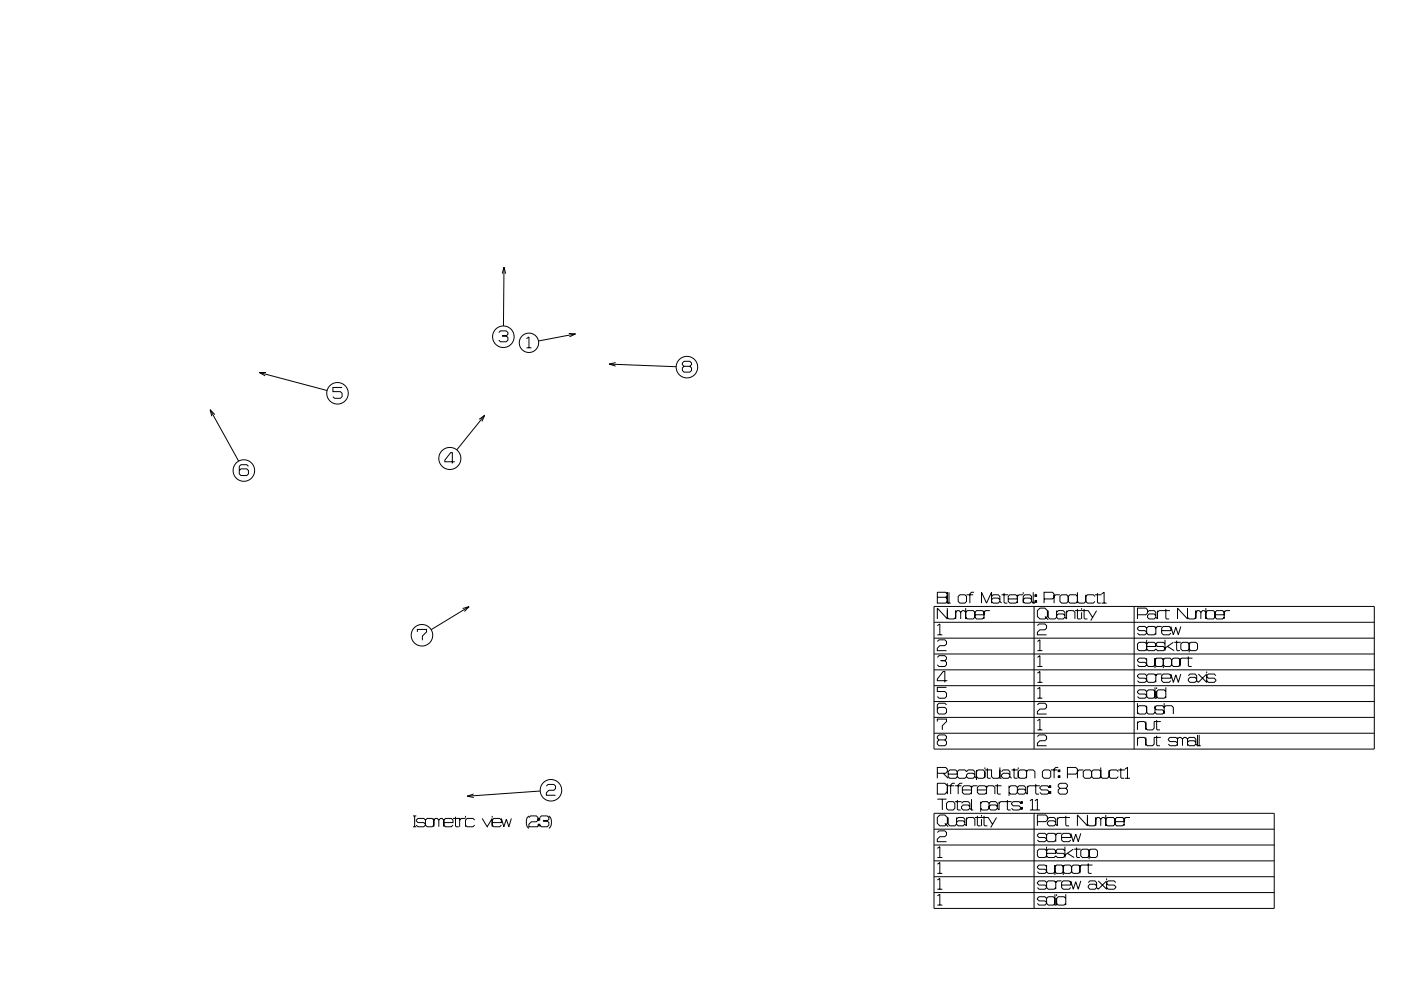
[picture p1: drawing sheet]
<svg xmlns="http://www.w3.org/2000/svg" width="420mm" height="297mm" viewBox="0 0 420 297" stroke-linecap="round" stroke-linejoin="round" font-family="sans-serif">
<g fill="none" stroke="#000" stroke-width=".3">
<path d="M149.5 99.7l.5-.5h1.8l.5 .5v.5l-.5 .5h-1.3h1.3l.5 .5v.7l-.5 .5h-1.8l-.5-.5M150.6 82l.5-1.9 .5 1.9M151.1 80.1l-.2 17.6M170.5 99.9l2 .2-1.8 .9M77.8 111.6l20.3 5.4M79.8 111.6h-2l1.7 1M102.6 116.1h-2.8v1.3h2.3l.5 .5v1l-.5 .5h-1.8l-.5-.5M157.8 101.5l.8-.5v3.2M157.8 104.2h1.5M172.5 100.1l-11.1 2.1M182.6 109.1l20.1 .8M184.6 108.7l-2 .4 1.9 .6"/>
<path d="M204.6 108.8l.5-.5h1.7l.5 .5v.5l-.5 .5h-1.7l-.5-.5zM205.1 109.8l-.5 .5v.7l.5 .5h1.7l.5-.5v-.7l-.5-.5M63 122.8l8.5 15.4M64.4 124.2l-1.4-1.4 .5 1.9M74.5 139.8l-.5-.5h-1.8l-.5 .5v2.2l.5 .5h1.8l.5-.5v-1l-.5-.5h-1.8l-.5 .5M136.4 138.4h-3v-.5l1.7-2.2h.5v3.2M143.7 125.7l1.6-1.2-.8 1.8M145.3 124.5l-8.4 10.3M281 179h2.5l.5-.5v-.5l-.5-.5h-2.5v3.2h2.5l.5-.4v-.8l-.5-.5M284 178v-.5v3.2h.5M284 178.7v2M284.5 177.5v3.2h.5"/>
<path d="M287.2 178.7l.6-.4h1.4l.6 .4v1.6l-.6 .4h-1.4l-.6-.4zM289.8 178.3h2M292 177.5h-.8l-.5 .5v2.7M297.3 178.7l.5-.4h1.5l.5 .4v1.6l.4 .4M299.8 179.8l-.5-.6h-1.5l-.5 .6v.5l.5 .4h1.5l.5-.4M300.2 178.3h2M301 177.8v2.7l.3 .2h.7M302.2 179.5h2.8v-.8l-.5-.4h-1.7l-.6 .4v1.6l.6 .4h1.7l.5-.4M305 178.3v2.4M306.8 178.3h-1.3l-.5 .4M306.8 177.5v.5M309.2 179.8l-.4-.6h-1.6l-.4 .6v.5l.4 .4h1.6l.4-.4"/>
<path d="M309.7 177.5v3.2h.6M310.3 178.3h.5v.4h-.5zM310.5 178.3v.4M313 179.5h2.5l.5-.5v-1l-.5-.5h-2.5v3.2M316 178.3v2.4M317.8 178.3h-1.3l-.5 .4M317.8 178.7l.5-.4h1.5l.5 .4v1.6l-.5 .4h-1.5l-.5-.4zM323 178.7l-.5-.4h-1.8l-.4 .4v1.6l.4 .4h1.8l.5-.4M323 178.3v2l.5 .4h1.5l.5-.4v-2M323 177.5v3.2M328.2 178.7l-.4-.4h-1.8l-.5 .4v1.6l.5 .4h1.8l.4-.4M328.2 178.3h2"/>
<path d="M329 177.8v2.7l.3 .2h.7M330.2 178l.8-.5v3.2M125.1 189.4v-.8h2.8v.8l-1.3 1.2v1.3M138.7 182.4l1.9-.6-1.4 1.5M140.6 181.8l-11.3 6.9M280 181.8h132v42.7h-132zM280 186.5h132M280 191.3h132M280 196h132M281 192.2l.5-.5h1.7l.5 .5v.8l-.5 .5h-1.5l-.7 .8v.7h2.7M281 197l.5-.5h1.7l.5 .5v.5l-.5 .5h-1.2h1.2l.5 .5v.7l-.5 .5h-1.7l-.5-.5M281 187.5l.7-.5v3.2"/>
<path d="M281 190.2h1.5M284 182.2v3.3l-3-3.3v3.3M284 183v2l.5 .5h1.5l.5-.5v-2v2.5M286.5 183.5l.5-.5h.5l.5 .5v2M289.5 182.2v3.3v-2l-.5-.5h-.5l-.5 .5M289.5 183.5l.5-.5h1.8l.5 .5v1.5l-.5 .5h-1.8l-.5-.5M292.3 184.2h2.7v-.7l-.5-.5h-1.8l-.4 .5v1.5l.4 .5h1.8l.5-.5M294.2 180.7v-3.2l1.6 3.2 1.5-3.2v3.2M295 183v2.5M296.7 183h-1.2l-.5 .5M306.8 180.7v-2l.4-.4h1.6l.4 .4v1.6l.5 .4M310 181.8v42.7"/>
<path d="M310.3 180h.5v.5h-.5zM310.5 180v.5M311 187.5l.5-.5h1.7l.5 .5v.7l-.5 .6h-1.5l-.7 .7v.7h2.7M311 192.2l.7-.5v3.3M311 197l.7-.5v3.2M311 195h1.5M311 199.7h1.5M311.7 182.2h1.5l.8 .8v1.7l-.8 .8h-1.5l-.7-.8v-1.7zM313.2 184.7l1.1 1.1M314.3 183v2l.4 .5h1.6l.4-.5v-2M319.2 184.5l-.5-.5h-1.5l-.5 .5v.5l.5 .5h1.5l.5-.5M319.8 183v2.5l-.6-.5v-1.5l-.5-.5h-1.5l-.5 .5"/>
<path d="M319.8 183.5l.5-.5h1.5l.4 .5v2M322.2 183h4l1.3 2M323 182.5v2.8l.3 .2h.7M324.2 182.2v.5M324.2 183.5v2M325 182.5v2.8l.3 .2h.7M328.8 183l-1.8 3M330.2 180.7h1.5M340 181.8v42.7M341 184.2h2.5l.5-.4v-1.1l-.5-.5h-2.5v3.3M343.8 188.2l-.6-.5h-1.7l-.5 .5 .5 .8h1.7l.6 .5-.6 .7h-1.7l-.5-.5M343.8 193l-.6-.5h-1.7l-.5 .5v1.5l.5 .5h1.7l.6-.5"/>
<path d="M343.8 197.7l-.6-.5h-1.7l-.5 .5 .5 .8h1.7l.6 .5-.6 .7h-1.7l-.5-.5M343.8 197.2v2l.5 .5h1.5l.5-.5v-2v3.1M343.8 191.7v3.3M346.3 197.7l.4-.5h1.6l.4 .5v1.5l-.4 .5h-1.6l-.4-.5M346.5 184.5l-.5-.5h-1.5l-.5 .5v.5l.5 .5h1.5l.5-.5M346.5 187.7v2.5M347 183v2.5l-.5-.5v-1.5l-.5-.5h-1.5l-.5 .5M348.3 187.7h-1.3l-.5 .5-.5-.5h-1.7l-.5 .5v1.5l.5 .5h1.7l.5-.5M348.3 189h2.7v-.8l-.5-.5h-1.8l-.4 .5v1.5l.4 .5h1.8l.5-.5M348.7 197.7l.5-.5h1.5l.6 .5v1.5l-.6 .5h-1.5l-.5-.5M348.7 197.2v3.1M349.2 193l-.5-.5h-1.7l-.5 .5 .5 .7h1.7l.5 .6-.5 .7h-1.7l-.5-.5-.5 .5h-1.7l-.5-.5v-1.5l.5-.5h1.7l.5 .5v.7h-2.7"/>
<path d="M349.2 191.7v3.3M349.5 182.5v2.8l.3 .2h.7M350 193.7l2 1.3M350.7 183h-3.2l-.5 .5M351 187.7l.8 2.5 .7-2.2 .8 2.2 .7-2.5M351.3 197.7l.5-.5h1.5l.5 .5v1.5l-.5 .5h-1.5l-.5-.5zM351.8 192.5l-2.6 1.8M352 192.5h2M352.7 192v2.8l.3 .2h.8M353.8 197.2v2.5M354.5 192.5h1.5l.5 .5v1.5l-.5 .5h-1.5l-.5-.5v-1.5zM356 182.2v3.3l-3-3.3v3.3"/>
<path d="M356 183v2l.5 .5h1.5l.5-.5v-2v2.5M356.2 196.8v2.7l.3 .2h.8M356.5 193l.5-.5h1.5l.5 .5v1.5l-.5 .5h-1.5l-.5-.5M356.5 192.5v3M357.5 197.2h-3.3l-.4 .5M358.5 183.5l.5-.5h.5l.5 .5v2M361.5 182.2v3.3v-2l-.5-.5h-.5l-.5 .5M361.5 183.5l.5-.5h1.7l.6 .5v1.5l-.6 .5h-1.7l-.5-.5M364.3 184.2h2.7v-.7l-.5-.5h-1.7l-.5 .5v1.5l.5 .5h1.7l.5-.5M367 183v2.5M368.8 183h-1.3l-.5 .5M280 200.8h132"/>
<path d="M280 205.5h132M280 210.2h132M280 215h132M280 219.7h132M281 216.2v-.7h2.7v.7l-1.2 1.3v1.3M283.7 206h-2.7v1.2h2.2l.5 .6v.9l-.5 .6h-1.7l-.5-.6M283.7 211.3l-.5-.6h-1.7l-.5 .6v2.2l.5 .5h1.7l.5-.5v-1l-.5-.5h-1.7l-.5 .5M284 204h-3v-.5l1.8-2.3h.4v3.3M311 211.3l.5-.6h1.7l.5 .6v.7l-.5 .5h-1.5l-.7 .8v.7h2.7M311 201.8l.7-.6v3.3M311 206.5l.7-.5v3.3M311 216l.7-.5v3.3"/>
<path d="M311 204.5h1.5M311 209.3h1.5M311 218.8h1.5M341 212l.5-.5h1.7l.6 .5v1.5l-.6 .5h-1.7l-.5-.5M341 216.8l.5-.6h1.5l.5 .6v2M341 210.7v3.3M341 216.2v2.6M343.5 216.2v2l.5 .6h1.5l.5-.6v-2h2M343.8 202.5l-.6-.5h-1.7l-.5 .5 .5 .7h1.7l.6 .6-.6 .7h-1.7l-.5-.5M343.8 207.2l-.6-.5h-1.7l-.5 .5 .5 .8h1.7l.6 .5-.6 .8h-1.7l-.5-.6M343.8 207.2l.5-.5h1.5l.5 .5v1.5l-.5 .6h-1.5l-.5-.6zM343.8 211.5v2l.5 .5h1.5l.5-.5v-2"/>
<path d="M346.3 206v3.3h.4v-2.1M346.3 213.5l.4 .5h1.8l.5-.5-.5-.8h-1.8l-.4-.5 .4-.7h1.8l.5 .5 .5-.5h1.8l.5 .5v2M346.5 202v2.5M346.7 215.8v2.7l.3 .3h.8M346.7 206v.5M348.3 202h-1.3l-.5 .5-.5-.5h-1.7l-.5 .5v1.5l.5 .5h1.7l.5-.5M348.3 203.2h2.7v-.7l-.5-.5h-1.8l-.4 .5v1.5l.4 .5h1.8l.5-.5M349 210.7v3.3M349.5 207.2l-.5-.5h-1.8l-.5 .5v1.5l.5 .6h1.8l.5-.6M349.5 206v3.3M351 202l.8 2.5 .7-2.2 .8 2.2 .7-2.5M358.8 203.5l-.6-.5h-1.4l-.6 .5v.5l.6 .5h1.4l.6-.5"/>
<path d="M359.3 202l2.4 2.5v-2M361.7 202l-2.4 2.5-.5-.5v-1.5l-.6-.5h-1.4l-.6 .5M361.7 201.2v.6M364.5 202.5l-.5-.5h-1.8l-.5 .5 .5 .7h1.8l.5 .8-.5 .5h-1.8l-.5-.5M142 238l-1.9 .6 1.9 .4M161.9 237.1l-21.8 1.5M163.8 235.6l.5-.5h1.7l.5 .5v.7l-.5 .5h-1.5l-.7 .8v.7h2.7M281 231.8h2.5l.5-.6v-.7l-.5-.5h-2.5v3.2M281 234.7h2.2l.8 .8v1.8l-.8 .7h-2.2zM281 239.5h2.7M281.5 220.2h1.7l.5 .6v.5l-.5 .4h-1.7l-.5-.4v-.5zM281.5 221.7l-.5 .6v.7l.5 .5h1.7l.5-.5v-.7l-.5-.6"/>
<path d="M282.5 239.5v3.2M282.8 231.8l1.5 1.4M284 234.7v.5M284 236v2M284 235.5h2M284.3 232h2.7v-.8l-.5-.5h-1.7l-.5 .5v1.5l.5 .5h1.7l.5-.5M286.3 234.7h-.8l-.5 .5v2.8M286.3 235.5h2M287 239.8v2.7l.2 .2h.8M288.5 234.7h-.7l-.6 .5v2.8M288.5 236.7h2.7v-.7l-.5-.5h-1.7l-.5 .5v1.5l.5 .5h1.7l.5-.5M289.8 232.7l-.6 .5h-1.7l-.5-.5v-1.5l.5-.5h1.7l.6 .5 .5-.5h1.5l.5 .5v1.5l.4 .5"/>
<path d="M291.2 239.5v3.2h.6M291.2 235.5v2.5M292.3 232.3l-.5-.5h-1.5l-.5 .5v.4l.5 .5h1.5l.5-.5M292.7 231.2l.6-.5h1.4l.6 .5v1.5l-.6 .5h-1.4l-.6-.5M292.7 230.7v3.1M293 235.5h-1.2l-.6 .5M293 236.7h2.8v-.7l-.5-.5h-1.8l-.5 .5v1.5l.5 .5h1.8l.5-.5M295.3 230.7h2v2l.5 .5h1.5l.5-.5v-2M295.3 230v.5M295.3 231.2v2M295.8 236l.4-.5h1.6l.4 .5v2M295.8 235.5v2.5"/>
<path d="M296 230.3v2.7l.2 .2h.8M298.2 235.5h2M299 235v2.8l.3 .2h.7M299.8 230v3.2h.4M300.2 231.2l.6-.5h1.4l.6 .5v1.5l.5 .5M302 239.8v2.7l.2 .2h.8M302.5 236l.5-.5h1.5l.5 .5v1.5l-.5 .5h-1.5l-.5-.5M302.5 235.5v3M302.8 232.3l-.6-.5h-1.4l-.6 .5v.4l.6 .5h1.4l.6-.5M303.3 230.7h2M304 230.3v2.7l.2 .2h.8M305.3 230v.5"/>
<path d="M305.3 231.2v2M305.7 230.7h1.5l.5 .5v1.5l-.5 .5h-1.5l-.4-.5v-1.5zM307.5 237l-.5-.5h-1.5l-.5 .5v.5l.5 .5h1.5l.5-.5M307.7 231.2l.6-.5h1.4l.6 .5v2M307.7 230.7v2.5M308 235.5v2.5l-.5-.5v-1.5l-.5-.5h-1.5l-.5 .5M310.5 235v2.8l.3 .2h.7M311 220.8l.5-.6h1.7l.5 .6v.7l-.5 .5h-1.5l-.7 .8v.7h2.7M311.7 235.5h-3.2l-.5 .5M313 230.7h1.5l.5 .5v1.5l-.5 .5h-1.5l-.5-.5v-1.5zM314.5 236l-.5-.5h-1.7l-.6 .5 .6 .7h1.7l.5 .8-.5 .5h-1.7l-.6-.5M314.5 237.3h.5v.5h-.5z"/>
<path d="M314.5 235.5h.5v.5h-.5zM314.7 235.5v.5M314.7 237.3v.5M315 230.7h2M317.2 230h-.7l-.5 .5v2.7M317.2 232.5h.6v.5h-.6zM317.2 230.7h.6v.5h-.6zM317.2 235.2l.6-.5h1.7l.5 .5v.6l-.5 .5h-1.7l-.6-.5zM317.5 230.7v.5M317.5 232.5v.5M317.8 236.3l-.6 .4v.8l.6 .5h1.7l.5-.5v-.8l-.5-.4M320 232h2.5l.5-.5v-1l-.5-.5h-2.5v3.2"/>
<path d="M323 230.7v2.5M324.7 230.7h-1.2l-.5 .5M325.3 230.7h1.4l.6 .5v1.5l-.6 .5h-1.4l-.6-.5v-1.5zM330 231.2l-.5-.5h-1.7l-.5 .5v1.5l.5 .5h1.7l.5-.5M330 230.7v2l.5 .5h1.5l.5-.5v-2M330 230v3.2M335.3 231.2l-.5-.5h-1.8l-.5 .5v1.5l.5 .5h1.8l.5-.5M335.3 230.7h1.9M336 230.3v2.7l.3 .2h.7M337.2 230.5l.8-.5v3.2M337.2 233.2h1.6M341 221.5l.5-.5h1.5l.5 .5v2"/>
<path d="M341 221v2.5M343.5 221v2l.5 .5h1.5l.5-.5v-2h2M346.7 220.5v2.7l.3 .3h.8M350.2 223l.5 .5h1.8l.5-.5-.5-.7h-1.8l-.5-.6 .5-.7h1.8l.5 .5 .5-.5h.5l.5 .5v2M353 221v2.5M354.5 221.5l.5-.5h.5l.5 .5v2M356 221.5l.5-.5h1.5l.5 .5v1.5l.5 .5M358.5 222.5l-.5-.5h-1.5l-.5 .5v.5l.5 .5h1.5l.5-.5M359 220.2v3.3h.5M359.5 220.2v3.3h.5M123.8 244.5h1M123.8 247.8h1"/>
<path d="M124.3 244.5v3.3M127.6 245.8l-.6-.5h-1.7l-.5 .5 .5 .7h1.7l.6 .5-.6 .8h-1.7l-.5-.5M127.6 245.8l.5-.5h1.5l.5 .5v1.5l-.5 .5h-1.5l-.5-.5zM130.1 245.8l.4-.5h.5l.6 .5v2M130.1 245.3v2.5M131.6 245.8l.5-.5h.4l.6 .5v2M133.1 246.5h2.7v-.7l-.5-.5h-1.7l-.5 .5v1.5l.5 .5h1.7l.5-.5M135.8 245.3h2v2.5M136.5 244.8v2.7l.3 .3h.8M139.6 245.3h-1.3l-.5 .5M139.6 244.5v.5M139.6 245.8v2"/>
<path d="M142.3 245.8l-.5-.5h-1.8l-.4 .5v1.5l.4 .5h1.8l.5-.5M144.6 245.3l1.4 2.5 1.5-2.5M147.5 246.5h2.8v-.7l-.5-.5h-1.7l-.6 .5v1.5l.6 .5h1.7l.5-.5M147.5 244.5v.5M147.5 245.8v2M150.3 245.3l.7 2.5 .8-2.3 .8 2.3 .7-2.5M158.5 244.5a2.54 2.54 0 0 0 0 3.8M158.5 245l.5-.5h1.8l.5 .5v.8l-.5 .5h-1.5l-.8 .7v.8h2.8M161.3 247h.5v.5h-.5zM161.3 245.3h.5v.5h-.5zM161.6 245.3v.5M161.6 247v.5"/>
<path d="M161.8 245l.5-.5h1.7l.5 .5v.5l-.5 .5h-1.2h1.2l.5 .5v.8l-.5 .5h-1.7l-.5-.5M164.5 244.5a2.53 2.53 0 0 1 0 3.8M280 243.8h102v28.4h-102zM280 248.5h102M280 253.2h102M280 258h102M281 249.5l.5-.5h1.7l.5 .5v.7l-.5 .6h-1.5l-.7 .7v.8h2.7M281 254.3l.7-.6v3.3M281 259l.7-.5v3.3M281 257h1.5M281.7 244.2h1.5l.8 .8v1.8l-.8 .7h-1.5l-.7-.7v-1.8zM283.2 246.8l1.1 .9"/>
<path d="M284.3 240.2h1.5l.5 .5v1.5l-.5 .5h-1.5l-.6-.5v-1.5zM284.3 245v2l.5 .5h1.5l.4-.5v-2M286.3 240.2h2M288.3 240.7l.4-.5h1.6l.4 .5v1.5l.5 .5M289.2 246.5l-.5-.5h-1.5l-.5 .5v.5l.5 .5h1.5l.5-.5M289.8 245v2.5l-.6-.5v-1.5l-.5-.5h-1.5l-.5 .5M289.8 245.5l.5-.5h1.5l.5 .5v2M290.7 241.8l-.4-.5h-1.6l-.4 .5v.4l.4 .5h1.6l.4-.5M292.3 245h3.9l1.3 2M293 244.5v2.8l.3 .2h.7M294 240.7l.5-.5h1.5l.5 .5v1.5l-.5 .5h-1.5l-.5-.5M294 240.2v3.1"/>
<path d="M294.2 244.2v.6M294.2 245.5v2M295 244.5v2.8l.3 .2h.7M298.7 245l-1.7 3M299 241.8l-.5-.5h-1.5l-.5 .5v.4l.5 .5h1.5l.5-.5M299.5 240.2v2.5l-.5-.5v-1.5l-.5-.5h-1.5l-.5 .5M303.3 240.2h-3.3l-.5 .5M306 240.7l-.5-.5h-1.8l-.4 .5 .4 .8h1.8l.5 .7-.5 .5h-1.8l-.4-.5M306 242h.5v.5h-.5zM306 240.2h.5v.5h-.5zM306.2 240.2v.5M306.2 242v.5"/>
<path d="M308.8 240l.7-.5v3.2M308.8 242.7h2.9M310 243.8v28.4M310.3 240l.7-.5v3.2M311 246.2h2.5l.5-.5v-.9l-.5-.6h-2.5v3.3M313.7 250.2l-.5-.5h-1.7l-.5 .5 .5 .8h1.7l.5 .5-.5 .8h-1.7l-.5-.6M313.7 255l-.5-.5h-1.7l-.5 .5v1.5l.5 .5h1.7l.5-.5M313.7 259.8l-.5-.6h-1.7l-.5 .6 .5 .7h1.7l.5 .7-.5 .6h-1.7l-.5-.6M313.7 259.2v2l.6 .6h1.5l.5-.6v-2v3.1M313.7 253.7v3.3M316.3 259.8l.4-.6h1.6l.4 .6v1.4l-.4 .6h-1.6l-.4-.6M316.5 246.5l-.5-.5h-1.5l-.5 .5v.5l.5 .5h1.5l.5-.5"/>
<path d="M316.5 249.7v2.6M317 245v2.5l-.5-.5v-1.5l-.5-.5h-1.5l-.5 .5M318.3 249.7h-1.3l-.5 .5-.5-.5h-1.7l-.6 .5v1.5l.6 .6h1.7l.5-.6M318.3 251h2.7v-.8l-.5-.5h-1.8l-.4 .5v1.5l.4 .6h1.8l.5-.6M318.7 259.8l.5-.6h1.5l.6 .6v1.4l-.6 .6h-1.5l-.5-.6M318.7 259.2v3.1M319.2 255l-.5-.5h-1.7l-.5 .5 .5 .7h1.7l.5 .6-.5 .7h-1.7l-.5-.5-.5 .5h-1.7l-.6-.5v-1.5l.6-.5h1.7l.5 .5v.7h-2.8M319.2 253.7v3.3M319.5 244.5v2.8l.3 .2h.7M320 255.7l2 1.3M320.7 245h-3.2l-.5 .5M321 249.7l.8 2.6 .7-2.3 .8 2.3 .7-2.6"/>
<path d="M321.8 259.2h1.5l.5 .6v1.4l-.5 .6h-1.5l-.5-.6v-1.4zM321.8 254.5l-2.6 1.8M322 254.5h2M322.7 254v2.8l.3 .2h.8M323.8 259.2v2.6M324 255l.5-.5h1.5l.5 .5v1.5l-.5 .5h-1.5l-.5-.5zM326 244.2v3.3l-3-3.3v3.3M326 245v2l.5 .5h1.5l.5-.5v-2v2.5M326.2 258.7v2.8l.3 .3h.8M326.5 255l.5-.5h1.5l.5 .5v1.5l-.5 .5h-1.5l-.5-.5M326.5 254.5v3M327.5 259.2h-3.3l-.4 .6"/>
<path d="M328.5 245.5l.5-.5h.5l.5 .5v2M331.5 244.2v3.3v-2l-.5-.5h-.5l-.5 .5M331.5 245.5l.5-.5h1.7l.5 .5v1.5l-.5 .5h-1.7l-.5-.5M334.2 246.2h2.8v-.7l-.5-.5h-1.7l-.6 .5v1.5l.6 .5h1.7l.5-.5M337 245v2.5M338.8 245h-1.3l-.5 .5M280 262.7h102M280 267.5h102M281 263.8l.7-.6v3.3M281 268.5l.7-.5v3.3M281 261.8h1.5M281 266.5h1.5"/>
<path d="M281 271.3h1.5M313.7 264.5l-.5-.5h-1.7l-.5 .5 .5 .8h1.7l.5 .7-.5 .5h-1.7l-.5-.5M313.7 269.3l-.5-.6h-1.7l-.5 .6 .5 .7h1.7l.5 .5-.5 .8h-1.7l-.5-.6M314.3 268.7h1.5l.5 .6v1.4l-.5 .6h-1.5l-.6-.6v-1.4zM316.3 268v3.3h.4v-2M316.5 264v2.5M316.7 268v.5M318.3 264h-1.3l-.5 .5-.5-.5h-1.7l-.6 .5v1.5l.6 .5h1.7l.5-.5M318.3 265.3h2.7v-.8l-.5-.5h-1.8l-.4 .5v1.5l.4 .5h1.8l.5-.5M319.5 269.3l-.5-.6h-1.8l-.5 .6v1.4l.5 .6h1.8l.5-.6M319.5 268v3.3M321 264l.8 2.5 .7-2.2 .8 2.2 .7-2.5"/>
<path d="M328.8 265.5l-.6-.5h-1.5l-.5 .5v.5l.5 .5h1.5l.6-.5M329.3 264l2.4 2.5v-2M331.7 264l-2.4 2.5-.5-.5v-1.5l-.6-.5h-1.5l-.5 .5M331.7 263.2v.6M334.5 264.5l-.5-.5h-1.8l-.5 .5 .5 .8h1.8l.5 .7-.5 .5h-1.8l-.5-.5"/>
<circle cx="101.2" cy="117.9" r="3.2"/>
<circle cx="150.9" cy="100.9" r="3.2"/>
<circle cx="158.6" cy="102.7" r="2.9"/>
<circle cx="205.9" cy="110" r="3.2"/>
<circle cx="134.9" cy="137.4" r="3.3"/>
<circle cx="73.1" cy="141" r="3.2"/>
<circle cx="126.5" cy="190.4" r="3.2"/>
<circle cx="165.2" cy="236.8" r="3.2"/>
</g>
</svg>
